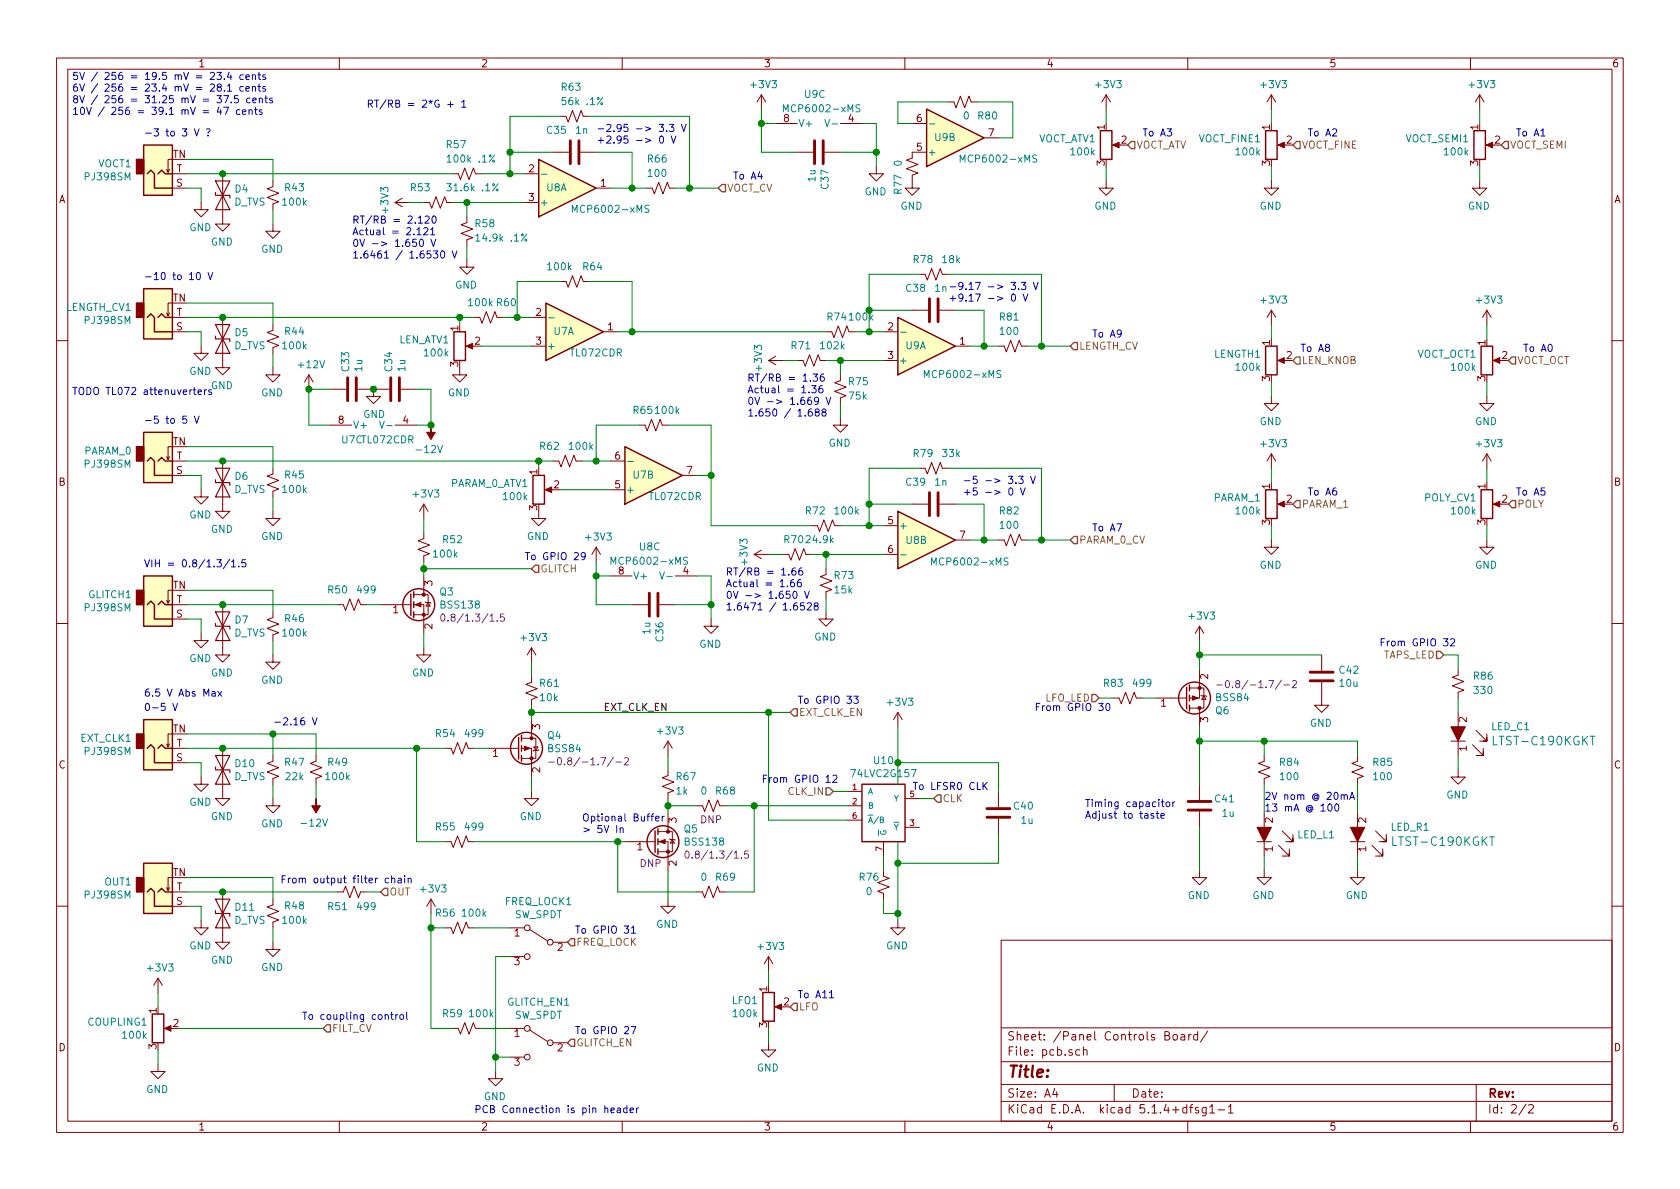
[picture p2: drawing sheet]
<svg xmlns="http://www.w3.org/2000/svg" width="297mm" height="210mm" viewBox="0 0 297 210" stroke-linecap="round" stroke-linejoin="round" font-family="sans-serif">
<defs><g id="words">
<text font-size="2.8" fill="#840000" x="178" y="190.5">Title:</text>
<g font-size="2.1" fill="#008484">
<text x="264.4" y="131.8">LTST-C190KGKT</text>
<text x="246.6" y="149.6">LTST-C190KGKT</text>
</g>
<g font-size="2.1" fill="#840000">
<text x="178" y="184">Sheet: /Panel Controls Board/</text>
<text x="178" y="186.7">File: pcb.sch</text>
<text x="178" y="196.9">KiCad E.D.A. kicad 5.1.4+dfsg1-1</text>
<text x="178" y="194.1">Size: A4</text>
<text x="200" y="194.1">Date:</text>
<text x="263" y="194.1">Rev:</text>
<text x="263" y="196.9">Id: 2/2</text>
</g>
<g font-size="1.8" fill="#840000">
<text x="35" y="11.9">1</text>
<text x="85" y="11.9">2</text>
<text x="135" y="11.9">3</text>
<text x="185" y="11.9">4</text>
<text x="235" y="11.9">5</text>
<text x="285" y="11.9">6</text>
<text x="138.6" y="21.6">8</text>
<text x="150" y="21.6">4</text>
<text x="162.1" y="21.6">6</text>
<text x="195.3" y="23" transform="rotate(-90 195.3 23)">1</text>
<text x="224.5" y="23" transform="rotate(-90 224.5 23)">1</text>
<text x="261.4" y="23" transform="rotate(-90 261.4 23)">1</text>
<text x="30.6" y="27.9">TN</text>
<text x="162.1" y="26.7">5</text>
<text x="174.8" y="24.1">7</text>
<text x="195.3" y="29.3" transform="rotate(-90 195.3 29.3)">3</text>
<text x="198.3" y="25.4">2</text>
<text x="224.5" y="29.3" transform="rotate(-90 224.5 29.3)">3</text>
<text x="227.5" y="25.4">2</text>
<text x="261.4" y="29.3" transform="rotate(-90 261.4 29.3)">3</text>
<text x="264.3" y="25.4">2</text>
<text x="10.4" y="35.9">A</text>
<text x="31.2" y="33">S</text>
<text x="31.2" y="30.5">T</text>
<text x="93.5" y="30.5">2</text>
<text x="93.5" y="35.6">3</text>
<text x="106.2" y="33">1</text>
<text x="285.4" y="35.9">A</text>
<text x="30.6" y="53.3">TN</text>
<text x="31.2" y="58.4">S</text>
<text x="31.2" y="55.9">T</text>
<text x="81" y="58.5" transform="rotate(-90 81 58.5)">1</text>
<text x="94.8" y="55.9">2</text>
<text x="107.5" y="58.4">1</text>
<text x="157" y="58.4">2</text>
<text x="81" y="64.9" transform="rotate(-90 81 64.9)">3</text>
<text x="84" y="61">2</text>
<text x="94.8" y="61">3</text>
<text x="157" y="63.5">3</text>
<text x="169.7" y="61">1</text>
<text x="224.5" y="61.1" transform="rotate(-90 224.5 61.1)">1</text>
<text x="227.5" y="63.5">2</text>
<text x="262.6" y="61.1" transform="rotate(-90 262.6 61.1)">1</text>
<text x="265.6" y="63.5">2</text>
<text x="224.5" y="67.4" transform="rotate(-90 224.5 67.4)">3</text>
<text x="262.6" y="67.4" transform="rotate(-90 262.6 67.4)">3</text>
<text x="59.8" y="74.9">8</text>
<text x="71.3" y="74.9">4</text>
<text x="30.6" y="78.7">TN</text>
<text x="31.2" y="83.8">S</text>
<text x="31.2" y="81.3">T</text>
<text x="95" y="83.9" transform="rotate(-90 95 83.9)">1</text>
<text x="108.7" y="81.3">6</text>
<text x="121.4" y="83.8">7</text>
<text x="10.4" y="85.9">B</text>
<text x="97.9" y="86.4">2</text>
<text x="108.7" y="86.4">5</text>
<text x="224.5" y="86.5" transform="rotate(-90 224.5 86.5)">1</text>
<text x="227.5" y="88.9">2</text>
<text x="262.6" y="86.5" transform="rotate(-90 262.6 86.5)">1</text>
<text x="265.6" y="88.9">2</text>
<text x="285.4" y="85.9">B</text>
<text x="95" y="90.3" transform="rotate(-90 95 90.3)">3</text>
<text x="157" y="92.7">5</text>
<text x="169.7" y="95.2">7</text>
<text x="224.5" y="92.8" transform="rotate(-90 224.5 92.8)">3</text>
<text x="262.6" y="92.8" transform="rotate(-90 262.6 92.8)">3</text>
<text x="109.4" y="101.6">8</text>
<text x="120.8" y="101.6">4</text>
<text x="157" y="97.8">6</text>
<text x="30.6" y="104.1">TN</text>
<text x="31.2" y="106.7">T</text>
<text x="76.5" y="103.6" transform="rotate(-90 76.5 103.6)">3</text>
<text x="31.2" y="109.2">S</text>
<text x="69.5" y="108.5">1</text>
<text x="76.5" y="111.2" transform="rotate(-90 76.5 111.2)">2</text>
<text x="205.3" y="125">1</text>
<text x="213.6" y="120.1" transform="rotate(-90 213.6 120.1)">2</text>
<text x="30.6" y="129.5">TN</text>
<text x="95.5" y="129" transform="rotate(-90 95.5 129)">3</text>
<text x="213.6" y="127.7" transform="rotate(-90 213.6 127.7)">3</text>
<text x="259.3" y="127.7" transform="rotate(-90 259.3 127.7)">2</text>
<text x="10.4" y="135.9">C</text>
<text x="31.2" y="134.6">S</text>
<text x="31.2" y="132.1">T</text>
<text x="87.1" y="133.9">1</text>
<text x="95.5" y="136.6" transform="rotate(-90 95.5 136.6)">2</text>
<text x="259.3" y="132.8" transform="rotate(-90 259.3 132.8)">1</text>
<text x="285.4" y="135.9">C</text>
<text x="119.6" y="145.5" transform="rotate(-90 119.6 145.5)">3</text>
<text x="225" y="145.5" transform="rotate(-90 225 145.5)">2</text>
<text x="241.6" y="145.5" transform="rotate(-90 241.6 145.5)">2</text>
<text x="30.6" y="154.9">TN</text>
<text x="112.7" y="150.4">1</text>
<text x="119.6" y="153.1" transform="rotate(-90 119.6 153.1)">2</text>
<text x="225" y="150.6" transform="rotate(-90 225 150.6)">1</text>
<text x="241.6" y="150.6" transform="rotate(-90 241.6 150.6)">1</text>
<text x="31.2" y="160">S</text>
<text x="31.2" y="157.5">T</text>
<text x="91" y="165.6">1</text>
<text x="91" y="170.7">3</text>
<text x="98.6" y="168.1">2</text>
<text x="27.7" y="179.2" transform="rotate(-90 27.7 179.2)">1</text>
<text x="135.6" y="175.4" transform="rotate(-90 135.6 175.4)">1</text>
<text x="138.6" y="177.8">2</text>
<text x="10.4" y="185.9">D</text>
<text x="27.7" y="185.5" transform="rotate(-90 27.7 185.5)">3</text>
<text x="30.6" y="181.6">2</text>
<text x="91" y="183.4">1</text>
<text x="98.6" y="185.9">2</text>
<text x="135.6" y="181.7" transform="rotate(-90 135.6 181.7)">3</text>
<text x="285.4" y="185.9">D</text>
<text x="91" y="188.5">3</text>
<text x="35" y="199.9">1</text>
<text x="85" y="199.9">2</text>
<text x="135" y="199.9">3</text>
<text x="185" y="199.9">4</text>
<text x="235" y="199.9">5</text>
<text x="285" y="199.9">6</text>
</g>
<g font-size="1.8" fill="#0000c2">
<text x="12.7" y="14.1">5V / 256 = 19.5 mV = 23.4 cents</text>
<text x="12.7" y="16.2">6V / 256 = 23.4 mV = 28.1 cents</text>
<text x="12.7" y="18.3">8V / 256 = 31.25 mV = 37.5 cents</text>
<text x="12.7" y="20.3">10V / 256 = 39.1 mV = 47 cents</text>
<text x="64.8" y="19">RT/RB = 2*G + 1</text>
<text x="105.4" y="23.3">-2.95 -&gt; 3.3 V</text>
<text x="25.4" y="24.1">-3 to 3 V ?</text>
<text x="105.4" y="25.4">+2.95 -&gt; 0 V</text>
<text x="201.9" y="24.1">To A3</text>
<text x="231.1" y="24.1">To A2</text>
<text x="268" y="24.1">To A1</text>
<text x="129.5" y="31.7">To A4</text>
<text x="62.2" y="39.5">RT/RB = 2.120</text>
<text x="62.2" y="41.6">Actual = 2.121</text>
<text x="62.2" y="43.7">0V -&gt; 1.650 V</text>
<text x="62.2" y="45.7">1.6461 / 1.6530 V</text>
<text x="25.4" y="49.5">-10 to 10 V</text>
<text x="165.4" y="51.6">1n -9.17 -&gt; 3.3 V</text>
<text x="167.6" y="53.3">+9.17 -&gt; 0 V</text>
<text x="193" y="59.7">To A9</text>
<text x="229.9" y="62.2">To A8</text>
<text x="269.2" y="62.2">To A0</text>
<text x="12.7" y="69.8">TODO TL072 attenuverters</text>
<text x="132.1" y="67.5">RT/RB = 1.36</text>
<text x="132.1" y="69.5">Actual = 1.36</text>
<text x="132.1" y="71.6">0V -&gt; 1.669 V</text>
<text x="25.4" y="74.9">-5 to 5 V</text>
<text x="132.1" y="73.7">1.650 / 1.688</text>
<text x="170.2" y="85.6">-5 -&gt; 3.3 V</text>
<text x="170.2" y="87.6">+5 -&gt; 0 V</text>
<text x="231.1" y="87.6">To A6</text>
<text x="268" y="87.6">To A5</text>
<text x="193" y="94">To A7</text>
<text x="25.4" y="100.3">VIH = 0.8/1.3/1.5</text>
<text x="92.7" y="99.1">To GPIO 29</text>
<text x="128.3" y="101.8">RT/RB = 1.66</text>
<text x="128.3" y="103.8">Actual = 1.66</text>
<text x="128.3" y="105.9">0V -&gt; 1.650 V</text>
<text x="128.3" y="107.9">1.6471 / 1.6528</text>
<text x="243.8" y="114.3">From GPIO 32</text>
<text x="25.4" y="125.7">0-5 V</text>
<text x="25.4" y="123.2">6.5 V Abs Max</text>
<text x="141" y="124.5">To GPIO 33</text>
<text x="182.9" y="125.7">From GPIO 30</text>
<text x="48.3" y="128.3">-2.16 V</text>
<text x="134.6" y="138.4">From GPIO 12</text>
<text x="161.3" y="139.7">To LFSR0 CLK</text>
<text x="191.8" y="142.7">Timing capacitor</text>
<text x="223.5" y="141.4">2V nom @ 20mA</text>
<text x="223.5" y="143.5">13 mA @ 100</text>
<text x="102.9" y="145.3">Optional Buffer</text>
<text x="102.9" y="147.3">&gt; 5V In</text>
<text x="191.8" y="144.8">Adjust to taste</text>
<text x="49.5" y="156.2">From output filter chain</text>
<text x="101.6" y="165.1">To GPIO 31</text>
<text x="141" y="176.5">To A11</text>
<text x="53.3" y="180.3">To coupling control</text>
<text x="101.6" y="182.9">To GPIO 27</text>
<text x="83.8" y="196.8">PCB Connection is pin header</text>
</g>
<g font-size="1.8" fill="#008484">
<text x="99.3" y="16">R63</text>
<text x="132.9" y="15.6">+3V3</text>
<text x="142.3" y="17.3">U9C</text>
<text x="193.9" y="15.6">+3V3</text>
<text x="223.1" y="15.6">+3V3</text>
<text x="259.9" y="15.6">+3V3</text>
<text x="96.8" y="23.7">C35</text>
<text x="99.7" y="18.6">56k .1%</text>
<text x="101.9" y="23.7">1n</text>
<text x="139.2" y="19.9">MCP6002-xMS</text>
<text x="141.1" y="22.5">V+</text>
<text x="170.4" y="21.1">0</text>
<text x="173" y="21.1">R80</text>
<text x="17.4" y="29.6">VOCT1</text>
<text x="79" y="26.2">R57</text>
<text x="79.5" y="28.7">100k .1%</text>
<text x="114.6" y="28.7">R66</text>
<text x="159.4" y="29.4" transform="rotate(-90 159.4 29.4)">0</text>
<text x="164" y="27.6">+</text>
<text x="165.3" y="24.9">U9B</text>
<text x="170.5" y="28.7">MCP6002-xMS</text>
<text x="183.5" y="25.2">VOCT_ATV1</text>
<text x="189.5" y="27.5">100k</text>
<text x="212" y="25.2">VOCT_FINE1</text>
<text x="218.7" y="27.5">100k</text>
<text x="248.6" y="25.2">VOCT_SEMI1</text>
<text x="255.5" y="27.5">100k</text>
<text x="15.1" y="31.9">PJ398SM</text>
<text x="41.6" y="34.1">D4</text>
<text x="50.4" y="33.8">R43</text>
<text x="72.7" y="33.8">R53</text>
<text x="79.6" y="33.8">31.6k .1%</text>
<text x="96.6" y="33.8">U8A</text>
<text x="114.7" y="31.3">100</text>
<text x="144.2" y="32.1" transform="rotate(-90 144.2 32.1)">1u</text>
<text x="146.5" y="33.4" transform="rotate(-90 146.5 33.4)">C37</text>
<text x="152.9" y="34.5">GND</text>
<text x="159.4" y="34.3" transform="rotate(-90 159.4 34.3)">R77</text>
<text x="33.5" y="40.9">GND</text>
<text x="41.4" y="36.4">D_TVS</text>
<text x="50.1" y="36.4">100k</text>
<text x="68.7" y="37.5" transform="rotate(-90 68.7 37.5)">+3V3</text>
<text x="84.1" y="40.2">R58</text>
<text x="95.4" y="36.4">+</text>
<text x="101.9" y="37.6">MCP6002-xMS</text>
<text x="159.2" y="37.1">GND</text>
<text x="193.5" y="37.1">GND</text>
<text x="222.7" y="37.1">GND</text>
<text x="259.5" y="37.1">GND</text>
<text x="37.3" y="43.4">GND</text>
<text x="46.2" y="44.7">GND</text>
<text x="84.7" y="42.7">14.9k .1%</text>
<text x="97" y="47.8">100k</text>
<text x="103.1" y="47.8">R64</text>
<text x="161.6" y="46.5">R78</text>
<text x="166.7" y="46.5">18k</text>
<text x="80.5" y="51">GND</text>
<text x="160.3" y="51.6">C38</text>
<text x="223.1" y="53.7">+3V3</text>
<text x="261.2" y="53.7">+3V3</text>
<text x="11.6" y="55">LENGTH_CV1</text>
<text x="15.1" y="57.3">PJ398SM</text>
<text x="41.6" y="59.5">D5</text>
<text x="50.4" y="59.2">R44</text>
<text x="83" y="54.1">100k R60</text>
<text x="97.9" y="59.2">U7A</text>
<text x="146.3" y="56.7">R74</text>
<text x="150.3" y="56.7">100k</text>
<text x="176.8" y="56.7">R81</text>
<text x="176.9" y="59.2">100</text>
<text x="41.4" y="61.8">D_TVS</text>
<text x="50.1" y="61.8">100k</text>
<text x="52.9" y="65.1">+12V</text>
<text x="61.7" y="65.6" transform="rotate(-90 61.7 65.6)">C33</text>
<text x="64.1" y="65.7" transform="rotate(-90 64.1 65.7)">1u</text>
<text x="69.4" y="65.6" transform="rotate(-90 69.4 65.6)">C34</text>
<text x="70.5" y="60.7">LEN_ATV1</text>
<text x="71.7" y="65.7" transform="rotate(-90 71.7 65.7)">1u</text>
<text x="75.2" y="63">100k</text>
<text x="96.6" y="61.8">+</text>
<text x="100.9" y="63">TL072CDR</text>
<text x="134.7" y="65.5" transform="rotate(-90 134.7 65.5)">+3V3</text>
<text x="140" y="61.8">R71</text>
<text x="145.2" y="61.8">102k</text>
<text x="158.9" y="64.4">+</text>
<text x="160.1" y="61.8">U9A</text>
<text x="214.7" y="63.3">LENGTH1</text>
<text x="218.7" y="65.6">100k</text>
<text x="250.5" y="63.3">VOCT_OCT1</text>
<text x="256.8" y="65.6">100k</text>
<text x="33.5" y="66.3">GND</text>
<text x="37.3" y="68.8">GND</text>
<text x="46.2" y="70.1">GND</text>
<text x="79.2" y="70.1">GND</text>
<text x="150.1" y="68.1">R75</text>
<text x="150.2" y="70.7">75k</text>
<text x="164.1" y="66.8">MCP6002-xMS</text>
<text x="62.4" y="75.8">V+</text>
<text x="64.2" y="73.9">GND</text>
<text x="112" y="73.2">R65</text>
<text x="116" y="73.2">100k</text>
<text x="222.7" y="75.2">GND</text>
<text x="260.8" y="75.2">GND</text>
<text x="14.9" y="80.4">PARAM_0</text>
<text x="15.1" y="82.7">PJ398SM</text>
<text x="60.5" y="78.4">U7CTL072CDR</text>
<text x="74" y="80.1">-12V</text>
<text x="95.5" y="79.5">R62</text>
<text x="100.8" y="79.5">100k</text>
<text x="146.5" y="79">GND</text>
<text x="161.6" y="80.8">R79</text>
<text x="166.7" y="80.8">33k</text>
<text x="223.1" y="79.1">+3V3</text>
<text x="261.2" y="79.1">+3V3</text>
<text x="41.4" y="87.2">D_TVS</text>
<text x="41.6" y="84.9">D6</text>
<text x="50.1" y="87.2">100k</text>
<text x="50.4" y="84.6">R45</text>
<text x="73.2" y="88">+3V3</text>
<text x="79.6" y="86.1">PARAM_0_ATV1</text>
<text x="89.1" y="88.4">100k</text>
<text x="110.6" y="87.2">+</text>
<text x="112" y="84.6">U7B</text>
<text x="114.9" y="88.4">TL072CDR</text>
<text x="160.3" y="85.9">C39</text>
<text x="165.4" y="85.9">1n</text>
<text x="214.6" y="88.7">PARAM_1</text>
<text x="251.8" y="88.7">POLY_CV1</text>
<text x="33.5" y="91.7">GND</text>
<text x="37.3" y="94.2">GND</text>
<text x="46.2" y="95.5">GND</text>
<text x="93.2" y="95.5">GND</text>
<text x="103.7" y="95.6">+3V3</text>
<text x="142.5" y="91">R72</text>
<text x="147.8" y="91">100k</text>
<text x="158.9" y="93.6">+</text>
<text x="176.8" y="91">R82</text>
<text x="176.9" y="93.5">100</text>
<text x="218.7" y="91">100k</text>
<text x="256.8" y="91">100k</text>
<text x="76.8" y="98.6">100k</text>
<text x="78.4" y="96.1">R52</text>
<text x="108.7" y="99.9">MCP6002-xMS</text>
<text x="113.1" y="97.3">U8C</text>
<text x="132.2" y="99.7" transform="rotate(-90 132.2 99.7)">+3V3</text>
<text x="138.7" y="96.1">R70</text>
<text x="142.7" y="96.1">24.9k</text>
<text x="160.2" y="96.2">U8B</text>
<text x="165.4" y="100">MCP6002-xMS</text>
<text x="222.7" y="100.6">GND</text>
<text x="260.8" y="100.6">GND</text>
<text x="15.7" y="105.8">GLITCH1</text>
<text x="58.1" y="104.9">R50</text>
<text x="63.3" y="104.9">499</text>
<text x="77.8" y="105.3">Q3</text>
<text x="78.1" y="107.6">BSS138</text>
<text x="111.9" y="102.5">V+</text>
<text x="147.6" y="102.4">R73</text>
<text x="147.7" y="104.9">15k</text>
<text x="15.1" y="108.1">PJ398SM</text>
<text x="41.4" y="112.6">D_TVS</text>
<text x="41.6" y="110.3">D7</text>
<text x="50.1" y="112.6">100k</text>
<text x="50.4" y="110">R46</text>
<text x="92.3" y="113.4">+3V3</text>
<text x="115" y="112.1" transform="rotate(-90 115 112.1)">1u</text>
<text x="117.3" y="113.4" transform="rotate(-90 117.3 113.4)">C36</text>
<text x="144" y="113.3">GND</text>
<text x="210.4" y="109.6">+3V3</text>
<text x="33.5" y="117.1">GND</text>
<text x="37.3" y="119.6">GND</text>
<text x="72.8" y="119.6">GND</text>
<text x="123.6" y="114.5">GND</text>
<text x="236.9" y="119.1">C42</text>
<text x="46.2" y="120.9">GND</text>
<text x="95.5" y="121.5">R61</text>
<text x="95.6" y="124">10k</text>
<text x="157" y="124.8">+3V3</text>
<text x="195.2" y="121.5">R83</text>
<text x="200.5" y="121.5">499</text>
<text x="215.1" y="124">BSS84</text>
<text x="236.9" y="121.5">10u</text>
<text x="260.6" y="120.2">R86</text>
<text x="260.8" y="122.7">330</text>
<text x="14.2" y="131.2">EXT_CLK1</text>
<text x="77.1" y="130.3">R54</text>
<text x="82.3" y="130.3">499</text>
<text x="96.9" y="130.7">Q4</text>
<text x="116.4" y="129.9">+3V3</text>
<text x="215" y="126.3">Q6</text>
<text x="231.6" y="128.5">GND</text>
<text x="263.7" y="129.1">LED_C1</text>
<text x="15.1" y="133.5">PJ398SM</text>
<text x="41.4" y="138">D_TVS</text>
<text x="41.7" y="135.7">D10</text>
<text x="50.4" y="135.4">R47</text>
<text x="50.6" y="138">22k</text>
<text x="57.7" y="138">100k</text>
<text x="58.1" y="135.4">R49</text>
<text x="97" y="133">BSS84</text>
<text x="119.7" y="138">R67</text>
<text x="150.8" y="137.4">74LVC2G157</text>
<text x="154.6" y="135.1">U10</text>
<text x="226.3" y="135.4">R84</text>
<text x="226.5" y="138">100</text>
<text x="242.8" y="135.4">R85</text>
<text x="243" y="138">100</text>
<text x="33.5" y="142.5">GND</text>
<text x="119.6" y="140.5">1k</text>
<text x="124" y="140.5">0</text>
<text x="126.6" y="140.5">R68</text>
<text x="179.3" y="143.2">C40</text>
<text x="214.9" y="141.9">C41</text>
<text x="255.7" y="141.2">GND</text>
<text x="37.3" y="145">GND</text>
<text x="46.2" y="146.3">GND</text>
<text x="53.6" y="146.2">-12V</text>
<text x="77.1" y="146.9">R55</text>
<text x="82.3" y="146.9">499</text>
<text x="91.9" y="145">GND</text>
<text x="121" y="147.2">Q5</text>
<text x="121.3" y="149.5">BSS138</text>
<text x="180.6" y="145.7">1u</text>
<text x="216.2" y="144.4">1u</text>
<text x="229.4" y="148.3">LED_L1</text>
<text x="245.9" y="146.9">LED_R1</text>
<text x="124" y="155.7">0</text>
<text x="126.6" y="155.7">R69</text>
<text x="152" y="155.7">R76</text>
<text x="15.1" y="158.9">PJ398SM</text>
<text x="18.5" y="156.6">OUT1</text>
<text x="41.7" y="161.1">D11</text>
<text x="50.4" y="160.8">R48</text>
<text x="58.1" y="161">R51</text>
<text x="63.3" y="161">499</text>
<text x="74.5" y="157.8">+3V3</text>
<text x="89.3" y="160.1">FREQ_LOCK1</text>
<text x="153.2" y="158.3">0</text>
<text x="210" y="159">GND</text>
<text x="221.4" y="159">GND</text>
<text x="237.9" y="159">GND</text>
<text x="33.5" y="167.9">GND</text>
<text x="41.4" y="163.4">D_TVS</text>
<text x="50.1" y="163.4">100k</text>
<text x="77.1" y="162.1">R56</text>
<text x="81.9" y="162.1">100k</text>
<text x="91" y="162.4">SW_SPDT</text>
<text x="116" y="164.1">GND</text>
<text x="134.2" y="168">+3V3</text>
<text x="156.7" y="167.9">GND</text>
<text x="26.2" y="171.8">+3V3</text>
<text x="37.3" y="170.4">GND</text>
<text x="46.2" y="171.7">GND</text>
<text x="78.4" y="179.9">R59</text>
<text x="83.1" y="179.9">100k</text>
<text x="89.8" y="177.8">GLITCH_EN1</text>
<text x="129.5" y="177.6">LFO1</text>
<text x="129.8" y="179.9">100k</text>
<text x="15.6" y="181.4">COUPLING1</text>
<text x="21.8" y="183.7">100k</text>
<text x="91" y="180.2">SW_SPDT</text>
<text x="133.8" y="189.5">GND</text>
<text x="25.9" y="193.3">GND</text>
<text x="85.5" y="194.6">GND</text>
</g>
<g font-size="1.8" fill="#848400">
<text x="200.9" y="26.3">VOCT_ATV</text>
<text x="230.1" y="26.3">VOCT_FINE</text>
<text x="267" y="26.3">VOCT_SEMI</text>
<text x="128.5" y="33.9">VOCT_CV</text>
<text x="190.8" y="61.8">LENGTH_CV</text>
<text x="230.1" y="64.4">LEN_KNOB</text>
<text x="268.2" y="64.4">VOCT_OCT</text>
<text x="230.1" y="89.8">PARAM_1</text>
<text x="268.2" y="89.8">POLY</text>
<text x="95.5" y="101.2">GLITCH</text>
<text x="190.8" y="96.1">PARAM_0_CV</text>
<text x="244.5" y="116.5">TAPS_LED</text>
<text x="184.7" y="124.1">LFO_LED</text>
<text x="141.2" y="126.6">EXT_CLK_EN</text>
<text x="139.4" y="140.6">CLK_IN</text>
<text x="166.6" y="141.9">CLK</text>
<text x="68.8" y="158.4">OUT</text>
<text x="101.9" y="167.3">FREQ_LOCK</text>
<text x="141.2" y="178.7">LFO</text>
<text x="58.7" y="182.5">FILT_CV</text>
<text x="101.9" y="185">GLITCH_EN</text>
</g>
<g font-size="1.8" fill="#840084">
<text x="79.4" y="109.9">0.8/1.3/1.5</text>
<text x="217.9" y="121.7">-0.8/-1.7/-2</text>
<text x="99.7" y="135.3">-0.8/-1.7/-2</text>
<text x="123.9" y="145.6">DNP</text>
<text x="113.2" y="153.3">DNP</text>
<text x="122.6" y="151.8">0.8/1.3/1.5</text>
</g>
<text font-size="1.8" x="106.7" y="125.7">EXT_CLK_EN</text>
<g font-size="1.4" fill="#840000">
<text x="150.7" y="139.7">1</text>
<text x="150.7" y="142.2">2</text>
<text x="160.9" y="141">5</text>
<text x="150.7" y="144.8">6</text>
<text x="160.9" y="146">3</text>
<text x="156" y="150.5" transform="rotate(-90 156 150.5)">7</text>
</g>
<g font-size="1.4" fill="#008484">
<text x="153.4" y="140.5">A</text>
<text x="153.4" y="143">B</text>
<text x="158.1" y="141.7">Y</text>
<text x="153.4" y="145.5">A/B</text>
<text x="156.7" y="147.8" transform="rotate(-90 156.7 147.8)">G</text>
<text x="158.1" y="146.8">Y</text>
</g>
</g></defs>
<g fill="none" stroke="#840000" stroke-width=".18">
<path d="M10 10.3h277v189.9h-277zM12 12.2h273v186.1h-273zM60 10.3v1.9M110 10.3v1.9M134.6 16.8l-.7 1.2M134.6 16.8v2.5M134.6 16.8l.8 1.2M160 10.3v1.9M167.6 18h1.1l.3 1 .8-2 .8 2 .7-2 .4 1h1M195.6 16.8l-.8 1.2M195.6 16.8v2.5M195.6 16.8l.7 1.2"/>
<path d="M210 10.3v1.9M224.8 16.8v2.5M224.8 16.8l-.8 1.2M224.8 16.8l.8 1.2M260 10.3v1.9M261.6 16.8l-.7 1.2M261.6 16.8v2.5M261.6 16.8l.8 1.2M30 30l-.3 .5M30.5 28.2h-.8v2.3l-.2-.5M30.5 33.3h2.5M30.5 30.7h2.5"/>
<path d="M35.6 35.8v1.3h-1.3l1.3 1.2 1.2-1.2h-1.2M39.4 30.7v8.9h-1.3l1.3 1.3 1.2-1.3h-1.2M48.3 32v1l-1.1 .4 2.1 .8-2.1 .7 2.1 .8-1 .4v1M48.3 39.6v1.3h-1.3l1.3 1.3 1.2-1.3h-1.2M69.8 35.8h2.6M69.8 35.8l1.3 .8M71.1 35l-1.3 .8M74.9 35.8h1l.4 1 .8-2 .8 2 .7-2 .4 1h1M80 30.7h1l.4 1 .8-2 .7 2 .8-2 .4 1h1M82.5 38.3v1.1l-1 .3 2.1 .8-2.1 .8 2.1 .7-1.1 .4v1M92.7 30.7h2.5M92.7 35.8h2.5"/>
<path d="M97.8 26.9h2.8M99.1 20.6h1l.4 1 .7-2 .8 2 .7-2 .4 1h1M102.6 26.9h2.8M105.4 33.3h2.5M114.3 33.3h1l.4 1 .8-2 .7 2 .8-2 .4 1h1M137.2 21.8h3.8M141 26.9h2.8M145.8 26.9h2.8M148.6 21.8h3.8M154.9 29.5v1.2h-1.2l1.2 1.3 1.3-1.3h-1.3M161.3 21.8h2.5M163.8 26.9h-2.5v1l-1 .4 2 .8-2 .7 2 .8-1 .4v2.3h-1.3l1.3 1.2 1.3-1.2h-1.3"/>
<path d="M174 24.4h2.5M195.6 32v1.3h-1.3l1.3 1.2 1.2-1.2h-1.2M197.1 25.6h1M224.8 32v1.3h-1.3l1.3 1.2 1.3-1.2h-1.3M226.3 25.6h1M261.6 32v1.3h-1.3l1.3 1.2 1.3-1.2h-1.3M263.1 25.6h1.1M30 55.4l-.3 .5M30.5 53.6h-.8v2.3l-.2-.5M30.5 58.7h2.5M30.5 56.1h2.5M39.4 56.1v8.9h-1.3l1.3 1.3 1.2-1.3h-1.2"/>
<path d="M48.3 57.4v1l-1.1 .4 2.1 .8-2.1 .7 2.1 .8-1 .4v1M82.5 46v1.2h-1.2l1.2 1.3 1.3-1.3h-1.3M83.8 56.1h1l.4 1 .8-2 .7 2 .8-2 .4 1h1M94 56.1h2.5M99.1 49.8h1l.4 1 .7-2 .8 2 .7-2 .4 1h1M106.7 58.7h2.5M146 58.7h1.1l.3 1 .8-2 .8 2 .7-2 .4 1h1M156.2 58.7h2.5M161.3 54.9h2.8M162.6 48.5h1l.4 1 .7-2 .8 2 .7-2 .4 1h1M166.1 54.9h2.8M224.8 54.9v2.5"/>
<path d="M224.8 54.9l-.8 1.2M224.8 54.9l.8 1.2M262.9 54.9v2.5M262.9 54.9l-.8 1.2M262.9 54.9l.8 1.2M10 60.2h2M30.5 79h-.8v2.3l-.2-.5M35.6 61.2v1.3h-1.3l1.3 1.2 1.2-1.2h-1.2M48.3 65v1.3h-1.3l1.3 1.3 1.2-1.3h-1.2M54.6 66.3l-.8 1.3M54.6 66.3v2.5M54.6 66.3l.8 1.3"/>
<path d="M58.4 75.2h3.8M58.4 68.8h2.8M63.2 68.8h5.6M66 68.8v1.3h1.3l-1.3 1.3-1.2-1.3h1.2M69.8 75.2h3.9M70.9 68.8h2.8M81.3 65v1.3h-1.3l1.3 1.3 1.2-1.3h-1.2M82.8 61.2h1M94 61.2h2.5M113 75.2h1l.4 1 .8-2 .8 2 .7-2 .4 1h1M135.9 63.7h2.5M135.9 63.7l1.3 .8"/>
<path d="M137.2 63l-1.3 .7M141 63.7h1l.4 1.1 .7-2.1 .8 2.1 .8-2.1 .3 1h1M148.6 66.3v1l-1 .4 2 .7-2 .8 2 .8-1 .4v1M148.6 73.9v1.3h-1.3l1.3 1.2 1.3-1.2h-1.3M156.2 63.7h2.5M168.9 61.2h2.5M176.5 61.2h1l.4 1 .8-2 .8 2 .7-2 .4 1h1M224.8 70.1v1.3h-1.3l1.3 1.2 1.3-1.2h-1.3M226.3 63.7h1M262.9 70.1v1.3h-1.3l1.3 1.2 1.3-1.2h-1.3M264.4 63.7h1M285 60.2h2"/>
<path d="M30 80.8l-.3 .5M30.5 81.5h2.5M30.5 84.1h2.5M35.6 86.6v1.3h-1.3l1.3 1.2 1.2-1.2h-1.2M39.4 81.5v8.9h-1.3l1.3 1.3 1.2-1.3h-1.2M48.3 82.8v1l-1.1 .4 2.1 .8-2.1 .7 2.1 .8-1 .4v1M48.3 90.4v1.3h-1.3l1.3 1.3 1.2-1.3h-1.2M74.9 94.2v1l-1 .4 2 .8-2 .7 2 .8-1 .4v1M74.9 89.1v2.6M74.9 89.1l-.7 1.3M74.9 89.1l.8 1.3M95.2 90.4v1.3h-1.2l1.2 1.3 1.3-1.3h-1.3"/>
<path d="M96.8 86.6h1M97.8 81.5h1l.4 1 .7-2 .8 2 .8-2 .4 1h1M105.4 96.8l-.8 1.2M105.4 96.8v2.5M105.4 96.8l.8 1.2M107.9 86.6h2.6M107.9 81.5h2.6M120.6 84.1h2.6M133.3 98h2.6M133.3 98l1.3 .8M134.6 97.3l-1.3 .7M138.4 98h1l.4 1.1 .8-2.1 .8 2.1 .7-2.1 .4 1h1"/>
<path d="M143.5 93h1l.4 1 .8-2.1 .7 2.1 .8-2.1 .4 1.1h1M156.2 93h2.5M156.2 98h2.5M161.3 89.1h2.8M162.6 82.8h1l.4 1 .7-2 .8 2 .7-2 .4 1h1M166.1 89.1h2.8M168.9 95.5h2.5M176.5 95.5h1l.4 1 .8-2 .8 2 .7-2 .4 1h1M224.8 95.5v1.3h-1.3l1.3 1.2 1.3-1.2h-1.3M224.8 80.3l-.8 1.2M224.8 80.3v2.5M224.8 80.3l.8 1.2"/>
<path d="M226.3 89.1h1M262.9 95.5v1.3h-1.3l1.3 1.2 1.3-1.2h-1.3M262.9 80.3l-.8 1.2M262.9 80.3v2.5M262.9 80.3l.8 1.2M264.4 89.1h1M10 110.3h2M30 106.2l-.3 .5M30.5 104.4h-.8v2.3l-.2-.5M30.5 106.9h2.5M30.5 109.5h2.5M35.6 112v1.3h-1.3l1.3 1.2 1.2-1.2h-1.2"/>
<path d="M39.4 106.9v8.9h-1.3l1.3 1.3 1.2-1.3h-1.2M48.3 108.2v1l-1.1 .4 2.1 .8-2.1 .7 2.1 .8-1 .4v1M48.3 115.8v1.3h-1.3l1.3 1.3 1.2-1.3h-1.2M59.7 106.9h1l.4 1 .7-2 .8 2 .8-2 .4 1h1M67.3 106.9h5.3M73.2 106.9h1.7v5.1M73.2 105.2h1.7M74.9 105.2h.8v3.5h-2.5M74.9 114.5v1.3h-1.2l1.2 1.3 1.3-1.3h-1.3M74.9 101.8v3.4M75.2 106.4l.1 .1h.8l.1 .2M75.7 106.5l.4 .7h-.8z"/>
<path d="M94 119.6v1l-1 .4 2 .8-2 .7 2 .8-1 .4v1M94 114.5v2.6M94 114.5l-.8 1.3M94 114.5l.7 1.3M107.9 101.8h3.9M111.8 106.9h2.8M116.6 106.9h2.8M119.4 101.8h3.8M125.7 109.5v1.2h-1.2l1.2 1.3 1.3-1.3h-1.3M146 100.6v1l-1 .4 2.1 .7-2.1 .8 2.1 .8-1.1 .3v1.1M146 108.2v1.3h-1.2l1.2 1.2 1.3-1.2h-1.3M212.1 118.4v5h-1.8"/>
<path d="M212.1 110.7v2.6M212.1 110.7l-.8 1.3M212.1 110.7l.8 1.3M233.7 115.8v2.8M257.8 118.4v1l-1 .4 2 .7-2 .8 2 .7-1 .4v1M285 110.3h2M30 131.6l-.3 .5M30.5 129.8h-.8v2.3l-.2-.5M30.5 132.3h2.5M30.5 134.9h2.5M35.6 137.4v1.3h-1.3l1.3 1.2 1.2-1.2h-1.2M39.4 132.3v8.9h-1.3l1.3 1.3 1.2-1.3h-1.2"/>
<path d="M48.3 133.6v1l-1.1 .4 2.1 .8-2.1 .7 2.1 .8-1 .4v1M55.9 133.6v1l-1 .4 2 .8-2 .7 2 .8-1 .4v1M78.7 132.3h1.1l.3 1 .8-2 .8 2 .7-2 .4 1h1M86.4 132.3h5.3M92.2 132.3h1.8v5.1M92.2 130.6h1.8M94 130.6h.7v3.5h-2.5M94 139.9v1.3h-1.3l1.3 1.3 1.2-1.3h-1.2M94 127.2v3.4M94.4 132.1h.7l-.4 .6zM95.2 132.6l-.1 .1h-.7l-.2 .1M118.1 136.1v1.1l-1 .3 2 .8-2 .8 2 .7-1 .4v1"/>
<path d="M118.1 131.1v2.5M118.1 131.1l-.8 1.2M118.1 131.1l.8 1.2M149.9 139.9h2.5M158.7 126l-.7 1.2M158.7 126v2.5M158.7 126l.8 1.2M176.5 139.9v2.8M196.8 123.4h1.1l.3 1.1 .8-2.1 .8 2.1 .7-2.1 .4 1h1M204.5 123.4h5.3M210.3 121.7h2.6v3.5h-.8M210.3 125.2h1.8"/>
<path d="M212.1 125.2v3.3M212.1 138.7v2.8M212.3 122.9l.2 .2h.7l.2 .1M212.9 123.1l.3 .6h-.7zM223.5 133.6v1l-1 .4 2 .8-2 .7 2 .8-1 .4v1M233.7 120.6v4.1h-1.3l1.3 1.3 1.2-1.3h-1.2M240 133.6v1l-1 .4 2 .8-2 .7 2 .8-1 .4v1M256.5 131.1h2.6M257.8 136.1v1.3h-1.3l1.3 1.3 1.3-1.3h-1.3M257.8 126v2.5M257.8 131.1v2.5M260.3 131.7l2 1.9v-.6v.6h-1.3"/>
<path d="M261 129.2l1.9 1.9v-.7v.7h-.6h.6M261.6 131.1h.7M262.3 132.3v.7M262.9 129.8v.6M30 157l-.3 .5M30.5 155.2h-.8v2.3l-.2-.5M30.5 157.7h2.5M39.4 157.7v8.9h-1.3l1.3 1.3 1.2-1.3h-1.2M48.3 141.2v1.3h-1.3l1.3 1.3 1.2-1.3h-1.2M48.3 159v1l-1.1 .4 2.1 .8-2.1 .7 2.1 .8-1 .4v1M59.7 157.7h1l.4-1 .7 2 .8-2 .8 2 .4-1h1M76.2 159l-.8 1.3"/>
<path d="M76.2 159v2.5M76.2 159l.8 1.3M78.7 148.8h1.1l.3 1.1 .8-2.1 .8 2.1 .7-2.1 .4 1h1M110.5 148.8h5.3M116.3 148.8h1.8v5.1M116.3 147.1h1.8M118.1 159v1.3h-1.3l1.3 1.2 1.3-1.2h-1.3M118.1 147.1h.8v3.5h-2.6M118.1 143.8v3.3M118.4 148.3l.1 .2h.8l.1 .1M118.9 148.5l.4 .6h-.8zM123.2 142.5h1l.4 1 .7-2 .8 2 .8-2 .4 1h1"/>
<path d="M123.2 157.7h1l.4 1 .7-2 .8 2 .8-2 .4 1h1M149.9 142.5h2.5M149.9 145h2.5M156.2 153.9v1l1 .4-2 .8 2 .7-2 .8 1 .4v1M156.2 148.8v2.6M160 146.3h2.6M160 141.2h2.6M176.5 144.8v2.8M212.1 153.9v1.3h-1.3l1.3 1.3 1.3-1.3h-1.3M212.1 143.5v2.8M222.2 148.8h2.6M223.5 153.9v1.3h-1.3l1.3 1.3 1.3-1.3h-1.3"/>
<path d="M223.5 143.8v2.5M223.5 148.8v2.6M226.1 149.5l1.9 1.9v-.7v.7h-1.3M226.7 146.9l1.9 1.9v-.6v.6h-.6h.6M227.3 148.8h.7M228 150.1v.6M228.6 147.6v.6M238.8 148.8h2.5M240 153.9v1.3h-1.2l1.2 1.3 1.3-1.3h-1.3M240 143.8v2.5M240 148.8v2.6M242.6 149.5l1.9 1.9v-.7v.7h-1.3"/>
<path d="M243.2 146.9l1.9 1.9v-.6v.6h-.6h.6M243.8 148.8h.7M244.5 150.1v.6M245.1 147.6v.6M10 160.2h2M27.9 173l-.7 1.2M27.9 173v2.5M27.9 173l.8 1.2M30.5 160.3h2.5M35.6 162.8v1.3h-1.3l1.3 1.2 1.2-1.2h-1.2M48.3 166.6v1.3h-1.3l1.3 1.3 1.2-1.3h-1.2M78.7 164.1h1.1l.3 1 .8-2 .8 2 .7-2 .4 1h1"/>
<path d="M90.2 164.1h2.5M90.2 169.2h2.5M93.6 164.3l3.2 2.1M97.8 166.6h2.5M135.9 169.2l-.8 1.2M135.9 169.2v2.5M135.9 169.2l.8 1.2M137.4 178h1M158.7 162.8v1.3h-1.2l1.2 1.2 1.3-1.2h-1.3M177 166.3h108v32h-108zM285 160.2h2M27.9 188.2v1.3h-1.2l1.2 1.2 1.3-1.2h-1.3"/>
<path d="M29.5 181.9h1M60 198.3v1.9M80 181.9h1l.4 1 .8-2.1 .7 2.1 .8-2.1 .4 1.1h1M87.6 189.5v1.2h-1.2l1.2 1.3 1.3-1.3h-1.3M90.2 181.9h2.5M90.2 186.9h2.5M93.6 182.1l3.2 2M97.8 184.4h2.5M110 198.3v1.9M135.9 184.4v1.3h-1.3l1.3 1.2 1.3-1.2h-1.3M160 198.3v1.9M177 194.8h108"/>
<path d="M177 191.8h108M177 187.8h108M177 181.8h108M186.5 192.5l-.4 1h1M186.8 193v1M190.9 185.7l-.4-.1-.3 .3 .1 .6 .2 .1 .4-.1M191.6 185.7a.37 .37 0 0 1 .6 .1v.8M191.6 185.1v1.5M197 191.8v3M206 183.1h.5l.2-.1 .1-.3-.3-.3h-.5v1.5h.6l.2-.3a.41 .41 0 0 0-.3-.5M207.5 183.1l.2-.2 .4 .2 .1 .5-.1 .2-.4 .1-.2-.1zM208.8 183h.6l.1 .9"/>
<path d="M209.5 183.3l-.5 .1-.2 .2v.2l.2 .1 .5-.1M210 198.3v1.9M210.2 182.9v1M210.3 195.8h.6M210.6 182.9l-.3 .1-.1 .2M210.9 195.3l-.4 .2v1.3M211.8 183l-.5-.1-.3 .3 .1 .6 .2 .1 .5-.1M211.8 182.4v1.5M211.9 195.9l-.4-.1-.2 .2 .1 .3 .5 .1v.3h-.6M213.3 195.8v1.2l-.3 .3h-.4M213.3 195.9l-.5-.1-.3 .3 .1 .6 .2 .1 .5-.1M213.5 182.3l-1.3 2"/>
<path d="M213.9 195.8l.4-.5v1.5M213.9 196.8h.9M215.4 196.3h1.1M217.2 195.8l.4-.5v1.5M217.2 196.8h.8M260 198.3v1.9M261 191.8v6.5M269.8 195.2l-1.2 2M270.3 195.5l.2-.2h.3l.3 .5-.9 1h.9"/>
<circle cx="93.2" cy="169.2" r=".51"/>
<circle cx="93.2" cy="164.1" r=".51"/>
<circle cx="97.3" cy="166.6" r=".51"/>
<circle cx="93.2" cy="186.9" r=".51"/>
<circle cx="93.2" cy="181.9" r=".51"/>
<circle cx="97.3" cy="184.4" r=".51"/>
</g>
<g fill="none" stroke="#840000" stroke-width=".25">
<path d="M163.8 19.3l10.2 5.1-10.2 5.1zM25.4 25.6h5.1v8.9h-5.1zM26 30.7l.7-.6 .6 .6v2.6h3.2M27.9 30.7l.7-.6 .6 .6h1.3M95.2 28.2l10.2 5.1-10.2 5zM194.6 23.1h2v5.1h-2zM223.8 23.1h2v5.1h-2zM260.6 23.1h2v5.1h-2zM25.4 51h5.1v8.9h-5.1zM26 56.1l.7-.6 .6 .6v2.6h3.2M27.9 56.1l.7-.6 .6 .6h1.3M80.3 58.7h2v5h-2z"/>
<path d="M96.5 53.6l10.2 5.1-10.2 5zM158.7 56.1l10.2 5.1-10.2 5.1zM25.4 76.4h5.1v8.9h-5.1zM110.5 79l10.1 5.1-10.1 5zM223.8 61.2h2v5.1h-2zM261.9 61.2h2v5.1h-2zM26 81.5l.7-.6 .6 .6v2.6h3.2M27.9 81.5l.7-.6 .6 .6h1.3M94.2 84.1h2.1v5h-2.1zM158.7 90.4l10.2 5.1-10.2 5.1zM223.8 86.6h2v5.1h-2zM261.9 86.6h2v5.1h-2z"/>
<path d="M25.4 101.8h5.1v8.9h-5.1zM26 106.9l.7-.6 .6 .6v2.6h3.2M27.9 106.9l.7-.6 .6 .6h1.3M72.6 105v3.8M73.2 104.6v1.1M73.2 106.4v1M73.2 108.2v1M25.4 127.2h5.1v8.9h-5.1zM26 132.3l.7-.6 .6 .6v2.6h3.2M27.9 132.3l.7-.6 .6 .6h1.3M91.7 130.4v3.8M92.2 130v1.1"/>
<path d="M92.2 131.8v1M92.2 133.6v1M152.4 138.7h7.6v10.1h-7.6zM209.8 121.5v3.8M210.3 121.2v1M210.3 122.9v1M210.3 124.7v1M25.4 152.6h5.1v8.9h-5.1zM26 157.7l.7-.6 .6 .6v2.6h3.2M27.9 157.7l.7-.6 .6 .6h1.3M115.8 146.9v3.8M116.3 146.6v1"/>
<path d="M116.3 148.3v1M116.3 150.1v1M26.9 179.3h2.1v5.1h-2.1zM134.9 175.5h2v5.1h-2z"/>
<circle cx="74" cy="106.9" r="2.82"/>
<circle cx="93.1" cy="132.3" r="2.82"/>
<circle cx="211.2" cy="123.4" r="2.82"/>
<circle cx="117.2" cy="148.8" r="2.82"/>
</g>
<g fill="#840000" stroke="#840000" stroke-width=".18">
<path d="M210.8 123.1l1 .3-1 .4z"/>
<path d="M196.7 25.6l1.2-.5v1.1z"/>
<path d="M96.4 86.6l1.1-.5v1z"/>
<path d="M256.5 128.5h2.6l-1.3 2.6z"/>
<path d="M92.7 131.9l1 .4-1 .4z"/>
<path d="M222.2 146.3h2.6l-1.3 2.5z"/>
<path d="M238.8 146.3h2.5l-1.3 2.5z"/>
<path d="M76.2 75.2v1.2h.8l-.8 1.3-.8-1.3h.8z"/>
<path d="M116.6 148.8l1-.3v.7z"/>
<path d="M137 178l1.2-.5v1.1z"/>
<path d="M29.1 181.9l1.1-.5v1z"/>
<path d="M264 89.1l1.2-.5v1.1z"/>
<path d="M264 63.7l1.2-.5v1.1z"/>
<path d="M225.9 25.6l1.2-.5v1.1z"/>
<path d="M225.9 89.1l1.2-.5v1.1z"/>
<path d="M225.9 63.7l1.2-.5v1.1z"/>
<path d="M262.8 25.6l1.1-.5v1.1z"/>
<path d="M82.4 61.2l1.2-.5v1z"/>
<path d="M73.4 106.9l1-.4v.8z"/>
<path d="M55.9 141.2v1.3h.7l-.7 1.3-.8-1.3h.8z"/>
<circle cx="212.1" cy="121.7" r=".28"/>
<circle cx="212.1" cy="125.2" r=".28"/>
<circle cx="94" cy="134.1" r=".28"/>
<circle cx="94" cy="130.6" r=".28"/>
<circle cx="118.1" cy="150.6" r=".28"/>
<circle cx="118.1" cy="147.1" r=".28"/>
<circle cx="74.9" cy="108.7" r=".28"/>
<circle cx="74.9" cy="105.2" r=".28"/>
</g>
<path d="M78.1 108.7l.1-.1a.67 .67 0 0 1 .5 .6 .67 .67 0 0 1-.5 .6l-.2-.2-.1-.2zM89.1 108.6h-.6l-.1 .6 .2-.1 .5 .1v.5l-.2 .1-.5-.1M97 134.8h1M98.7 134.1l.2-.1a.69 .69 0 0 1 .4 .6 .69 .69 0 0 1-.4 .6 .83 .83 0 0 1-.2-1.1zM108.9 134.8h1M110.4 134.1l.5-.1 .2 .3v.2l-.8 .7h.8M215.1 121.1h1M216.8 120.5l.2-.2a.69 .69 0 0 1 .4 .7 .69 .69 0 0 1-.4 .6l-.3-.2v-.3zM227 121.1h1M228.5 120.5l.5-.2 .2 .4v.2l-.8 .7h.8M121.2 150.6l.2-.1a.67 .67 0 0 1 .5 .6 .67 .67 0 0 1-.5 .7l-.2-.3-.1-.2zM132.3 150.5h-.6l-.1 .6 .2-.1 .5 .1v.5l-.2 .2-.5-.2" fill="none" stroke="#840084" stroke-width=".18"/>
<g fill="#ffffc2" stroke="#ffffc2" stroke-width=".18">
<path d="M95.2 28.2l10.2 5.1-10.2 5z"/>
<path d="M163.8 19.3l10.2 5.1-10.2 5.1z"/>
<path d="M158.7 90.4l10.2 5.1-10.2 5.1z"/>
<path d="M110.5 79l10.1 5.1-10.1 5z"/>
<path d="M96.5 53.6l10.2 5.1-10.2 5z"/>
<path d="M158.7 56.1l10.2 5.1-10.2 5.1z"/>
<path d="M25.4 101.8h5.1v8.9h-5.1z"/>
<path d="M25.4 25.6h5.1v8.9h-5.1z"/>
<path d="M25.4 51h5.1v8.9h-5.1z"/>
<path d="M25.4 127.2h5.1v8.9h-5.1z"/>
<path d="M25.4 152.6h5.1v8.9h-5.1z"/>
<path d="M25.4 76.4h5.1v8.9h-5.1z"/>
</g>
<g fill="none" stroke="#008484" stroke-width=".18">
<path d="M138.5 19.8v-1.3l.4 .9 .4-.9v1.3M152 18.6l-.4-.1-.2 .1v.4l.5 .2 .1 .4-.2 .2-.5-.1M79 32.5h.8l-.5 .5 .4 .1 .1 .4-.3 .3-.5-.2M79 27.8l.4-.4v1.3M79 28.7h.8M87.5 27.4l-1 1.3M88.1 32.5l-1 1.3M95.7 30.8h1M101.2 37.6v-1.3l.4 .9 .4-.9v1.3M114.7 36.4l-.5-.1-.1 .1v.4l.5 .2 .1 .3-.2 .3-.5-.1M145.8 21.1l.5 1.3 .4-1.3M147.1 21.9h1"/>
<path d="M164.3 21.9h1M169.8 28.7v-1.3l.4 .9 .4-.9v1.3M183.3 27.5l-.5-.1-.1 .1v.4l.5 .2 .1 .3-.2 .3-.5-.1M84.1 41.7l.4-.3v1.2M84.1 42.6h.8M93.1 41.4l-.9 1.2M97 56.2h1M159.2 58.7h1M67.1 74.5l.4 1.2 .4-1.2M68.4 75.3h.9M163.4 66.8v-1.3l.5 .9 .4-.9v1.3M177 65.6l-.5-.1-.2 .1v.4l.6 .2 .1 .3-.3 .3-.4-.1"/>
<path d="M108 99.8v-1.3l.5 .9 .4-.9v1.3M111 81.6h1M121.6 98.6l-.5-.1-.2 .1v.4l.6 .3 .1 .3-.3 .2-.4-.1M159.2 98.1h1M164.7 99.9v-1.3l.4 1 .4-1v1.3M178.2 98.7l-.5-.1-.1 .2v.3l.5 .3 .1 .3-.2 .2h-.5M116.6 101.1l.4 1.3 .5-1.3M117.9 101.9h1M281.2 130.2h.8M155.7 145l.4-.1v-.4h-.4v1h.3l.2-.4-.2-.1M263.4 148h.8"/>
<circle cx="87.3" cy="28.5" r=".18"/>
<circle cx="87.9" cy="33.6" r=".18"/>
<circle cx="93" cy="42.5" r=".18"/>
</g>
<g fill="none" stroke="#840000" stroke-width=".51">
<path d="M100.8 24.9v4.1M102.4 24.9v4.1M144 24.9v4.1M145.5 24.9v4.1M164.3 52.8v4.1M165.9 52.8v4.1M61.5 66.8v4.1M63 66.8v4.1M69.1 66.8v4.1M70.6 66.8v4.1M164.3 87.1v4.1M165.9 87.1v4.1"/>
<path d="M114.8 104.9v4.1M116.3 104.9v4.1M231.6 118.9h4.1M231.6 120.4h4.1M174.5 144.5h4.1M174.5 143h4.1M210.1 143.3h4M210.1 141.7h4"/>
</g>
<g fill="#840000" stroke="#840000" stroke-width=".25">
<path d="M24.1 104.4h1.3v2.5h-1.3z"/>
<path d="M24.1 28.2h1.3v2.5h-1.3z"/>
<path d="M24.1 53.6h1.3v2.5h-1.3z"/>
<path d="M24.1 129.8h1.3v2.5h-1.3z"/>
<path d="M24.1 155.2h1.3v2.5h-1.3z"/>
<path d="M24.1 79h1.3v2.5h-1.3z"/>
</g>
<g fill="none" stroke="#840000" stroke-width=".2">
<path d="M38.1 32h2.5l-1.2 2.5zM38.1 34v.5h2.5v.5M39.4 34.5l1.2 2.6h-2.5zM38.1 57.4h2.5l-1.2 2.5zM38.1 59.4v.5h2.5v.5M39.4 59.9l1.2 2.6h-2.5zM38.1 82.8h2.5l-1.2 2.5zM38.1 84.8v.5h2.5v.5M39.4 85.3l1.2 2.6h-2.5zM38.1 108.2h2.5l-1.2 2.5zM38.1 110.2v.5h2.5v.5M39.4 110.7l1.2 2.6h-2.5z"/>
<path d="M38.1 133.6h2.5l-1.2 2.5zM38.1 135.6v.5h2.5v.5M39.4 136.1l1.2 2.6h-2.5zM38.1 159h2.5l-1.2 2.5zM38.1 161v.5h2.5v.5M39.4 161.5l1.2 2.6h-2.5z"/>
</g>
<g fill="none" stroke="#008400" stroke-width=".18">
<path d="M134.6 19.3v7.6h6.4M167.6 18h-8.9v3.8h2.6M172.7 18h6.4v6.4h-2.6M195.6 19.3v2.5M224.8 19.3v2.5M261.6 19.3v2.5M33 33.3h2.6v2.5M33 30.7h47M33 28.2h15.3v3.8M48.3 37.1v2.5M72.4 35.8h2.5M80 35.8h12.7"/>
<path d="M82.5 35.8v2.5M85.1 30.7h7.6M90.2 26.9h7.6M99.1 20.6h-8.9v10.1M104.1 20.6h17.8v12.7M105.4 26.9h6.4v6.4M107.9 33.3h6.4M119.4 33.3h7.6M134.6 21.8h2.6M148.6 26.9h6.3M152.4 21.8h2.5v7.7M195.6 29.5v2.5"/>
<path d="M224.8 29.5v2.5M261.6 29.5v2.5M33 56.1h50.8M33 58.7h2.6v2.5M33 53.6h15.3v3.8M81.3 56.1v1.3M82.5 43.4v2.6M88.9 56.1h5.1M99.1 49.8h-7.7v6.3M104.1 49.8h7.7v8.9M109.2 58.7h36.8M151.1 58.7h5.1"/>
<path d="M153.7 54.9h7.6M162.6 48.5h-8.9v10.2M167.6 48.5h16.5v12.7M168.9 54.9h5.1v6.3M224.8 57.4v2.5M262.9 57.4v2.5M33 79h15.3v3.8M48.3 62.5v2.5M58.4 68.8h-3.8v6.4h3.8M73.7 68.8h2.5v6.4h-2.5M85.1 61.2h8.9M113 75.2h-7.6v6.3"/>
<path d="M118.1 75.2h7.6v17.8h17.8M138.4 63.7h2.6M146 63.7h10.2M148.6 63.7v2.6M148.6 71.4v2.5M171.4 61.2h5.1M181.6 61.2h7.6M224.8 67.6v2.5M262.9 67.6v2.5M33 84.1h2.6v2.5M33 81.5h64.8M48.3 87.9v2.5"/>
<path d="M74.9 91.7v2.5M74.9 99.3v2.5M95.2 81.5v1.3M99.1 86.6h8.8M102.9 81.5h5M105.4 99.3v7.6h6.4M123.2 84.1h2.5M135.9 98h2.5M143.5 98h12.7M146 98v2.6M148.6 93h7.6M153.7 89.1h7.6"/>
<path d="M162.6 82.8h-8.9v10.2M167.6 82.8h16.5v12.7M168.9 89.1h5.1v6.4M171.4 95.5h5.1M181.6 95.5h7.6M224.8 82.8v2.5M224.8 93v2.5M262.9 82.8v2.5M262.9 93v2.5M33 106.9h26.7M33 109.5h2.6v2.5M33 104.4h15.3v3.8"/>
<path d="M48.3 113.3v2.5M64.8 106.9h2.5M74.9 112v2.5M74.9 100.6h19.1M94 117.1v2.5M105.4 101.8h2.5M119.4 106.9h6.3M123.2 101.8h2.5v7.7M146 105.7v2.5M212.1 113.3v5.1M212.1 115.8h21.6M255.3 115.8h2.5v2.6"/>
<path d="M33 134.9h2.6v2.5M33 132.3h45.7M33 129.8h22.9v3.8M48.3 129.8v3.8M48.3 138.7v2.5M55.9 138.7v2.5M73.7 132.3v16.5h5M83.8 132.3h2.6M94 124.7v2.5M94 137.4v2.5M94 126h45.7M118.1 133.6v2.5"/>
<path d="M135.9 126v19h14M147.3 139.9h2.6M158.7 128.5v10.2M158.7 134.9h17.8v5M194.3 123.4h2.5M201.9 123.4h2.6M212.1 128.5v10.2M212.1 131.1h27.9v2.5M223.5 131.1v2.5M223.5 138.7v5.1M240 138.7v5.1M257.8 123.4v2.6"/>
<path d="M257.8 133.6v2.5M33 157.7h26.7M33 155.2h15.3v3.8M64.8 157.7h2.5M83.8 148.8h26.7M109.2 148.8v8.9h14M118.1 142.5h5.1M118.1 141.2v2.6M118.1 153.9v5.1M128.3 142.5h21.6M133.3 142.5v15.2h-5M156.2 159v2.5h2.5"/>
<path d="M156.2 151.4v2.5M158.7 148.8v14M162.6 141.2h2.5M176.5 147.6v5h-17.8M212.1 146.3v7.6M223.5 151.4v2.5M240 151.4v2.5M27.9 175.5v2.5M33 160.3h2.6v2.5M48.3 164.1v2.5M76.2 161.5v20.4h3.8M76.2 164.1h2.5"/>
<path d="M83.8 164.1h6.4M90.2 169.2h-2.6v20.3M135.9 171.7v2.5M27.9 185.7v2.5M31.7 181.9h25.4M85.1 181.9h5.1M87.6 186.9h2.6M135.9 181.9v2.5"/>
</g>
<g fill="none" stroke="#848400" stroke-width=".25">
<path d="M127.6 32.6h.7v1.3h-.7l-.6-.6zM200 25h.7v1.3h-.7l-.6-.7zM229.2 25h.7v1.3h-.7l-.6-.7zM266.1 25h.6v1.3h-.6l-.7-.7zM189.2 61.2l.7-.6h.6v1.2h-.6zM229.2 63.1h.7v1.3h-.7l-.6-.7zM267.3 63.1h.7v1.3h-.7l-.6-.7zM94.6 99.9h.6v1.3h-.6l-.6-.6zM189.9 94.9h.6v1.2h-.6l-.7-.6zM229.2 88.5h.7v1.3h-.7l-.6-.7zM267.3 88.5h.7v1.3h-.7l-.6-.7zM254 115.2h.6l.7 .6-.7 .7h-.6z"/>
<path d="M140.3 125.3h.7v1.3h-.7l-.6-.6zM146 139.3h.7l.6 .6-.6 .7h-.7zM193 122.8h.7l.6 .6-.6 .7h-.7zM67.3 157.7l.6-.6h.7v1.3h-.7zM165.7 140.6h.7v1.3h-.7l-.6-.7zM101 166h.6v1.3h-.6l-.7-.7zM140.3 177.4h.7v1.3h-.7l-.6-.7zM57.8 181.2h.6v1.3h-.6l-.7-.6zM101 183.8h.6v1.2h-.6l-.7-.6z"/>
</g>
<g fill="none" stroke="#0000c2" stroke-width=".18">
<path d="M38.4 12.8h.7l-.4 .5 .4 .1v.4l-.2 .3-.5-.2M38.7 15.4l-.2-.1v-.3l.4-.1 .2 .2v.2l-.6 .2-.1 .1 .1 .4 .2 .1h.3l.1-.2v-.3l-.2-.2M38.7 18.9l-.3 .9h.8M39 19.4v.8M39.5 16.9h.9l-.5 1.3M39.5 19h.9l-.5 1.2M39.7 13.9v.2M39.7 16v.1M40.2 15.2l.4-.3v1.2M40.2 16.1h.7M40.5 12.7l-.3 .9h.8M40.8 13.2v.9"/>
<path d="M40.9 18.1v.1M42.1 16.9h-.6l-.1 .6 .5-.1 .3 .2v.4l-.3 .2-.5-.1M42.4 19.5l-.4-.1-.2 .2 .1 .6h.5M42.9 19.8l.6-.1-.1-.2-.3-.1-.2 .2 .1 .6h.4M43 13.3l-.4-.1-.2 .3 .1 .5h.5M43 15.3h-.4l-.2 .2 .1 .6h.5M43.5 13.6l.6-.1-.1-.2-.3-.1-.2 .2v.6h.5M43.5 15.7l.6-.1-.1-.3h-.3l-.2 .2v.6h.5M44 19.5l.2-.1 .3 .1 .1 .7M44 19.4v.8M44.2 17.4l-.4-.1-.2 .3 .1 .5h.5M44.6 13.4l.2-.2 .3 .1 .1 .8"/>
<path d="M44.6 15.4l.2-.1h.3l.1 .8M44.6 13.2v.9M44.6 15.3v.8M44.7 17.7l.6-.1-.1-.2-.3-.1-.2 .2 .1 .6h.4M45 19.4h.5M45.2 19v1.1l.3 .1M45.6 13.2h.5M45.6 15.3h.5M45.8 12.8v1.1l.3 .2M45.8 14.9v1l.3 .2M45.8 17.5l.2-.2 .3 .1 .1 .8M45.8 17.3v.9"/>
<path d="M46.3 19.5l-.3-.1-.2 .2 .1 .2 .4 .1v.3h-.5M46.8 17.3h.5M46.9 13.3l-.3-.1-.1 .2v.2l.4 .1v.3h-.4M46.9 15.3h-.3l-.1 .2v.1l.4 .2v.3h-.4M47 16.9v1.1l.3 .2M48.1 17.4l-.3-.1-.1 .2v.2l.4 .1v.3h-.4M79.2 18.5h.9M79.7 18v1M81.6 18.1l.4-.4v1.3M81.6 19h.8M34.4 22.8l.4 1.2 .4-1.2M36.5 22.9l.5-.1 .1 .2-.3 .6"/>
<path d="M36.8 23.9v.1M74 39.5h.7M75.2 38.3l.5-.1 .2 .4-.1 .2-.7 .7h.8M76.6 38.3l.1-.1a.67 .67 0 0 1 .4 .6 .67 .67 0 0 1-.4 .7 .83 .83 0 0 1-.1-1.2zM116.5 22h.8l-.4 .5 .4 .1v.5l-.2 .2-.6-.2M116.7 24.2l.2-.2a.69 .69 0 0 1 .4 .7 .69 .69 0 0 1-.4 .6l-.2-.1-.1-.4zM117.9 23.1v.2M118.4 22h.8l-.5 .5 .4 .1 .1 .4-.3 .3-.5-.2M118.7 24l.4 1.3 .4-1.3M120.5 22l.4 1.3 .4-1.3M272.4 24h.8M34.9 48.3l.1-.1a.69 .69 0 0 1 .5 .6 .69 .69 0 0 1-.5 .6 .83 .83 0 0 1-.1-1.1z"/>
<path d="M36.8 48.2l.4 1.2 .4-1.2M73.7 40.6l.4-.3v1.2M73.7 41.5h.7M74.3 42.4l.1-.1a.67 .67 0 0 1 .5 .6 .67 .67 0 0 1-.5 .7l-.3-.5zM74.9 40.4l.5-.1 .3 .3-.8 .9h.8M76.1 40.6l.4-.3v1.2M76.1 41.5h.8M76.2 42.3l.4 1.3 .4-1.3M76.6 44.4h.8l-.4 .5 .3 .1 .1 .4-.2 .2-.6-.1M78.1 44.4h.1a.69 .69 0 0 1 .4 .6 .69 .69 0 0 1-.4 .6 .83 .83 0 0 1-.1-1.2zM80 44.4l.4 1.2 .4-1.2M178.8 49.9h.8l-.5 .5 .4 .1v.6l-.2 .1-.5-.1"/>
<path d="M178.9 52.1l.2-.1a.69 .69 0 0 1 .5 .6 .69 .69 0 0 1-.5 .7l-.2-.2-.1-.3zM180.1 51.1v.1M180.6 49.9h.8l-.5 .5 .4 .1 .1 .5-.3 .2-.5-.1M180.9 52l.4 1.3 .4-1.3M182.7 49.9l.4 1.3 .4-1.3M33 73.6h-.6l-.1 .6 .2-.1 .5 .1v.5l-.2 .1-.5-.1M34.4 73.6l.4 1.2 .4-1.2M35 69.3l.6-.1v-.2l-.4-.1-.2 .2 .1 .6h.5M36.2 68.9v.9M36.5 68.9l-.3 .3M37.4 69l-.3-.1-.2 .2 .1 .2 .4 .1v.3h-.5M143 69.3v.2"/>
<path d="M143.5 68.2h.8l-.4 .5 .3 .1v.5l-.1 .2-.6-.2M143.5 72.3h-.2a.79 .79 0 0 0-.1 1.3l.4-.1v-.6l-.4-.1-.3 .2M143.8 66.1h.8l-.5 .5 .4 .1 .1 .5-.3 .2-.5-.1M144.3 72.9l-.1-.2v-.3l.1-.1 .4 .1 .2 .2-.1 .1-.6 .2-.1 .2v.2l.2 .3 .4-.1 .2-.2v-.2l-.3-.2M144.7 70.8l-.2 .2h-.4l-.1-.2 .1-.5h.4l.2 .1a.84 .84 0 0 1-.4 1.1h-.2M145.4 68.2l-.4 .1a.81 .81 0 0 0 0 1.2l.4-.1 .1-.5-.2-.2h-.3l-.2 .2M145.6 72.9l-.2-.2v-.3l.4-.1 .2 .1v.3l-.6 .2-.1 .2v.2l.3 .3h.2l.2-.3v-.3l-.2-.1M145.6 66.1l-.3 .1a.87 .87 0 0 0 0 1.2l.4-.1v-.6l-.4-.1-.3 .3M146 70.3l.5 1.2 .4-1.2M40.6 98.9l-1.1 1.7M40.9 99.3l.4-.3v1.2M43.4 99h-.6l-.1 .6 .3-.1 .4 .1v.5l-.1 .1-.6-.1"/>
<path d="M103.5 98.3l-.3 .2-.3-.1-.2-.1v-.3l.3-.3h.2l.3 .3a.88 .88 0 0 1-.3 .9l-.3 .1M178.5 86.4l.1-.1a.67 .67 0 0 1 .5 .6 .67 .67 0 0 1-.5 .6l-.1-.1-.1-.3zM179.6 85.4v.1M180.1 84.2h.8l-.4 .5 .3 .1 .1 .5-.3 .2-.5-.1M180.4 86.3l.4 1.2 .5-1.2M182.2 84.2l.5 1.3 .4-1.3M40.9 100.2h.8M42.2 100.1v.1M139.2 103.6v.2M140.4 102.5l-.4 .1a.87 .87 0 0 0 0 1.2l.4-.2v-.5l-.4-.1-.2 .2M140.4 104.6l.1-.1a.67 .67 0 0 1 .4 .7 .67 .67 0 0 1-.4 .6 .83 .83 0 0 1-.1-1.2zM140.6 100.4l-.4 .2-.2 .4 .1 .6 .2 .1 .3-.1 .1-.1-.1-.5-.3-.1-.3 .3"/>
<path d="M141.6 102.5l-.4 .1a.81 .81 0 0 0 0 1.2l.4-.1 .1-.5-.2-.2h-.3l-.2 .2M141.8 100.4l-.3 .1a.87 .87 0 0 0 0 1.2l.4-.1v-.6l-.4-.1-.3 .3M142.2 106.6h-.6l-.1 .6 .2-.1 .5 .1v.5l-.2 .2-.5-.2M142.2 104.5l.5 1.3 .4-1.3M142.7 106.7l.5-.1 .3 .4-.8 .9h.8M144.2 107.2l-.2-.2v-.3l.2-.1 .4 .1v.3l-.5 .2-.2 .2v.2l.3 .3 .4-.1 .1-.2-.1-.3-.2-.1M255.2 112.9h.8l-.4 .5 .3 .2 .1 .4-.2 .2-.6-.1M256.5 113.1l.5-.2 .2 .4-.1 .2-.7 .7h.8M30.6 124.4l.4 1.2 .4-1.2M37.5 122.3h.5v.8M38 122.6h-.4l-.2 .2 .1 .3h.5M38.5 122.3l.7 .8"/>
<path d="M39.2 122.3l-.7 .8M55.2 126.9l.5 1.3 .4-1.3M146 138.3h.8M147.3 137.2l.5-.1 .2 .3-.1 .2-.7 .7h.8M151 123.1h.7l-.4 .5 .4 .1v.6l-.2 .1-.5-.1M174 138.9l.5 .7M174.5 138.3l-.7 .8M194.3 124.4h.7l-.4 .5 .4 .1v.4l-.2 .2-.5-.1M195.7 124.5l.1-.1a.69 .69 0 0 1 .5 .6 .69 .69 0 0 1-.5 .6l-.2-.2-.1-.2zM68.7 155.3h-.3l-.3 .2 .1 .6h.5M69.2 155.4l.2-.1h.3l.1 .8M69.2 154.9v1.2"/>
<path d="M70.4 155.3h.5v.8M70.9 155.6h-.4l-.2 .2 .2 .3h.4M71.6 154.9v.1M71.6 155.3v.8M72.2 155.4l.1-.1h.3l.1 .8M72.2 155.3v.8M109 146v1.2M109.7 146.5l.1-.1 .3 .1 .1 .7M109.7 146.4v.8M115.1 144.3h.5M115.6 143.9l-.3 .2v1.1M115.9 144.7l.6-.1v-.2l-.4-.1-.2 .2 .1 .6h.5"/>
<path d="M117.1 144.3v.9M117.4 144.3l-.2 .1-.1 .2M204 143.9h-.3l-.2 .1 .1 .2 .4 .1v.3h-.5M204.4 143.9h.5M204.6 143.4v1.1l.3 .2M205.3 144.3l.6-.1-.1-.3h-.4l-.1 .1v.6h.5M205.3 141.8h.5M205.5 141.4v1.1l.3 .1M206.2 141.9l.2-.1 .4 .1v.5l-.1 .2h-.3l-.2-.1zM207.4 141.8v.8M207.7 141.8l-.3 .2M234.9 142.3l.2-.1a.67 .67 0 0 1 .4 .6 .67 .67 0 0 1-.4 .6l-.3-.2v-.3z"/>
<path d="M236.1 142.3l.2-.1a.69 .69 0 0 1 .4 .6 .69 .69 0 0 1-.4 .6l-.2-.1-.1-.4zM237.1 140.7l.2-.2 .3 .1 .1 .8M237.7 140.7l.1-.2 .4 .1v.8M238.6 141.4l.5-1.3 .4 1.3M238.8 141h.6M69.1 179.4h.4M69.2 179v1.1l.3 .2M70 179.4v.9M70.3 179.4l-.3 .2M70.8 179.5l.3-.1 .3 .2-.2 .6-.3 .1-.2-.3zM71.9 179v1.1l.2 .2M111.6 164.1l.4-.4v1.3"/>
<path d="M111.6 165h.8M146.7 175.5l.3-.3v1.2M146.7 176.4h.7M108 196.3l.6-.1v-.2l-.4-.1-.2 .2 .1 .6h.5M109.2 196h.5v.8M109.7 196.2l-.4 .1-.2 .2 .1 .2h.5M110.8 196l-.3-.1-.2 .3 .1 .5h.4M110.8 195.5v1.3M111.4 196.3l.6-.1-.1-.2-.3-.1-.2 .2 .1 .6h.4M111.6 181.5h.8l-.5 1.3M112.5 195.9v.9M112.9 195.9l-.4 .3"/>
</g>
<g fill="#008400" stroke="#008400" stroke-width=".25">
<circle cx="174" cy="61.2" r=".51"/>
<circle cx="76.2" cy="164.1" r=".51"/>
<circle cx="91.4" cy="56.1" r=".51"/>
<circle cx="121.9" cy="33.3" r=".51"/>
<circle cx="184.2" cy="61.2" r=".51"/>
<circle cx="184.2" cy="95.5" r=".51"/>
<circle cx="111.8" cy="33.3" r=".51"/>
<circle cx="153.7" cy="54.9" r=".51"/>
<circle cx="125.7" cy="84.1" r=".51"/>
<circle cx="118.1" cy="142.5" r=".51"/>
<circle cx="105.4" cy="81.5" r=".51"/>
<circle cx="146.1" cy="98" r=".51"/>
<circle cx="95.3" cy="81.5" r=".51"/>
<circle cx="105.4" cy="101.8" r=".51"/>
<circle cx="174" cy="95.5" r=".51"/>
<circle cx="109.2" cy="148.8" r=".51"/>
<circle cx="125.7" cy="106.9" r=".51"/>
<circle cx="153.7" cy="89.1" r=".51"/>
<circle cx="153.7" cy="93" r=".51"/>
<circle cx="133.4" cy="142.5" r=".51"/>
<circle cx="39.4" cy="30.7" r=".51"/>
<circle cx="39.4" cy="56.1" r=".51"/>
<circle cx="39.4" cy="157.7" r=".51"/>
<circle cx="223.5" cy="131.1" r=".51"/>
<circle cx="158.8" cy="152.6" r=".51"/>
<circle cx="212.1" cy="131.1" r=".51"/>
<circle cx="158.8" cy="134.9" r=".51"/>
<circle cx="39.4" cy="132.3" r=".51"/>
<circle cx="212.1" cy="115.8" r=".51"/>
<circle cx="158.8" cy="161.5" r=".51"/>
<circle cx="73.7" cy="132.3" r=".51"/>
<circle cx="48.3" cy="129.8" r=".51"/>
<circle cx="74.9" cy="100.6" r=".51"/>
<circle cx="135.9" cy="126" r=".51"/>
<circle cx="39.4" cy="81.5" r=".51"/>
<circle cx="39.4" cy="106.9" r=".51"/>
<circle cx="111.8" cy="58.7" r=".51"/>
<circle cx="87.6" cy="186.9" r=".51"/>
<circle cx="82.6" cy="35.8" r=".51"/>
<circle cx="154.9" cy="26.9" r=".51"/>
<circle cx="134.6" cy="21.8" r=".51"/>
<circle cx="94" cy="126" r=".51"/>
<circle cx="76.2" cy="75.2" r=".51"/>
<circle cx="66" cy="68.8" r=".51"/>
<circle cx="148.6" cy="63.7" r=".51"/>
<circle cx="90.2" cy="30.7" r=".51"/>
<circle cx="54.6" cy="68.8" r=".51"/>
<circle cx="90.2" cy="26.9" r=".51"/>
<circle cx="153.7" cy="58.7" r=".51"/>
<circle cx="81.3" cy="56.1" r=".51"/>
</g>
<use href="#words"/>
</svg>
